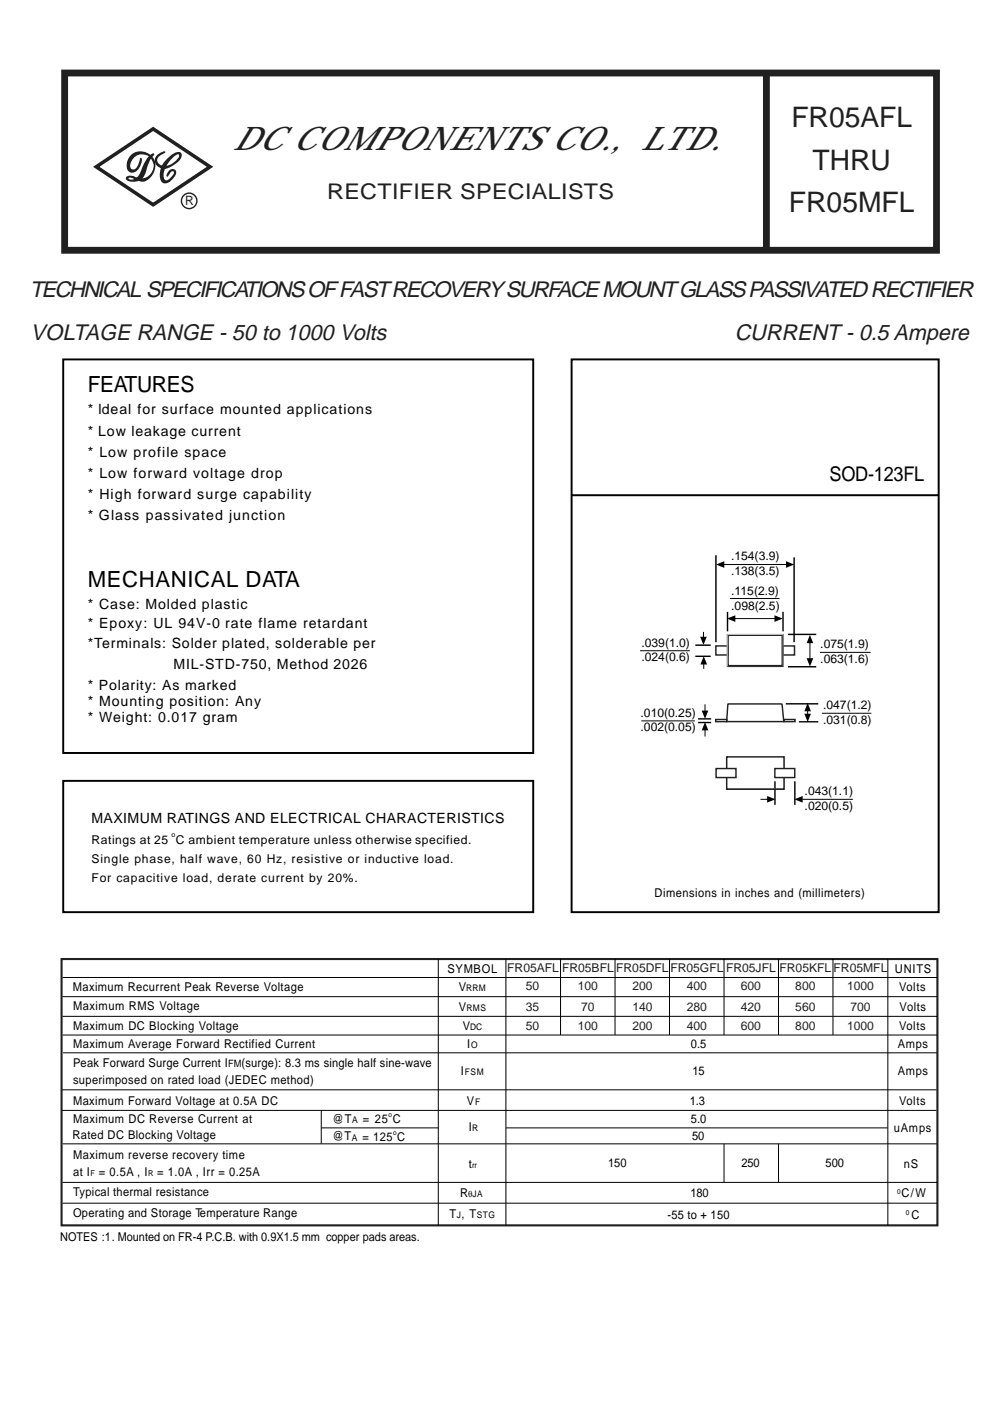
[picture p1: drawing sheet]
<svg xmlns="http://www.w3.org/2000/svg" width="175mm" height="245mm" viewBox="0 0 175 245" stroke-linecap="round" stroke-linejoin="round" font-family="sans-serif">
<defs><g id="words">
<text font-size="5.7" fill="#231f20" x="40.7" y="26.3">DC COMPONENTS CO., LTD.</text>
<g font-size="4.9" fill="#231f20">
<text x="138.3" y="22.3">FR05AFL</text>
<text x="142" y="29.7">THRU</text>
<text x="137.9" y="37.1">FR05MFL</text>
</g>
<g font-size="3.9" fill="#231f20">
<text x="5.2" y="51.9">TECHNICAL SPECIFICATIONS OF FAST RECOVERY SURFACE MOUNT GLASS PASSIVATED RECTIFIER</text>
<text x="5.3" y="59.5">VOLTAGE RANGE - 50 to 1000 Volts</text>
<text x="128.4" y="59.5">CURRENT - 0.5 Ampere</text>
</g>
<g font-size="3.9">
<text x="15.3" y="68.6">FEATURES</text>
<text x="15.3" y="102.6">MECHANICAL DATA</text>
</g>
<text font-size="3.8" fill="#231f20" x="57.2" y="34.7">RECTIFIER SPECIALISTS</text>
<text font-size="3.5" x="145" y="84.1">SOD-123FL</text>
<g font-size="2.5">
<text x="15.3" y="72.4">* ldeal for surface mounted applications</text>
<text x="15.3" y="76.1">* Low leakage current</text>
<text x="15.3" y="79.8">* Low profile space</text>
<text x="15.3" y="83.5">* Low forward voltage drop</text>
<text x="15.3" y="87.2">* High forward surge capability</text>
<text x="15.3" y="90.9">* Glass passivated junction</text>
<text x="15.3" y="106.5">* Case: Molded plastic</text>
<text x="15.3" y="109.8">* Epoxy: UL 94V-0 rate flame retardant</text>
<text x="15.3" y="113.2">*Terminals: Solder plated, solderable per</text>
<text x="30.3" y="116.9">MIL-STD-750, Method 2026</text>
<text x="15.3" y="123.4">* Mounting position: Any</text>
<text x="15.3" y="120.6">* Polarity: As marked</text>
<text x="15.3" y="126.2">* Weight: 0.017 gram</text>
<text x="16" y="143.8">MAXIMUM RATINGS AND ELECTRICAL CHARACTERISTICS</text>
</g>
<text font-size="2.3" fill="#231f20" x="32.4" y="35.9">R</text>
<g font-size="2.1">
<text x="127.8" y="97.9">.154(3.9)</text>
<text x="127.8" y="100.4">.138(3.5)</text>
<text x="127.8" y="104">.115(2.9)</text>
<text x="127.8" y="106.6">.098(2.5)</text>
<text x="112.1" y="113">.039(1.0)</text>
<text x="143.4" y="113.2">.075(1.9)</text>
<text x="112.1" y="115.6">.024(0.6)</text>
<text x="143.4" y="115.8">.063(1.6)</text>
<text x="112" y="125.3">.010(0.25)</text>
<text x="143.9" y="123.9">.047(1.2)</text>
<text x="112" y="127.8">.002(0.05)</text>
<text x="143.9" y="126.4">.031(0.8)</text>
<text x="140.7" y="139">.043(1.1)</text>
<text x="140.7" y="141.5">.020(0.5)</text>
<text x="16" y="147.4">Ratings at 25 C ambient temperature unless otherwise specified.</text>
<text x="16" y="150.8">Single phase, half wave, 60 Hz, resistive or inductive load.</text>
<text x="16" y="154.1">For capacitive load, derate current by 20%.</text>
<text x="114.4" y="156.7">Dimensions in inches and (millimeters)</text>
<text x="12.7" y="173.2">Maximum Recurrent Peak Reverse Voltage</text>
<text x="78.2" y="170">SYMBOL</text>
<text x="80.2" y="173.2">V</text>
<text x="156.4" y="170">UNITS</text>
<text x="157.2" y="173.2">Volts</text>
<text x="12.8" y="176.5">Maximum RMS Voltage</text>
<text x="12.8" y="179.9">Maximum DC Blocking Voltage</text>
<text x="80.2" y="176.7">V</text>
<text x="80.9" y="179.9">V</text>
<text x="157.2" y="179.9">Volts</text>
<text x="157.2" y="176.6">Volts</text>
<text x="12.8" y="183.2">Maximum Average Forward Rectified Current</text>
<text x="81.6" y="183.2">I</text>
<text x="120.8" y="183.2">0.5</text>
<text x="157" y="183.2">Amps</text>
<text x="12.8" y="189.4">superimposed on rated load (JEDEC method)</text>
<text x="12.8" y="186.5">Peak Forward Surge Current I</text>
<text x="42.2" y="186.5">(surge): 8.3 ms single half sine-wave</text>
<text x="80.6" y="187.8">I</text>
<text x="121.1" y="187.8">15</text>
<text x="157" y="187.8">Amps</text>
<text x="12.8" y="196.3">Maximum DC Reverse Current at</text>
<text x="12.8" y="193.1">Maximum Forward Voltage at 0.5A DC</text>
<text x="58.1" y="196.2">@T</text>
<text x="63.4" y="196.2">= 25 C</text>
<text x="81.6" y="193.2">V</text>
<text x="82" y="197.7">I</text>
<text x="120.6" y="193.1">1.3</text>
<text x="120.8" y="196.3">5.0</text>
<text x="156.2" y="197.8">uAmps</text>
<text x="157.2" y="193.1">Volts</text>
<text x="12.7" y="199">Rated DC Blocking Voltage</text>
<text x="12.8" y="202.6">Maximum reverse recovery time</text>
<text x="58.1" y="199.2">@T</text>
<text x="63.4" y="199.3">= 125 C</text>
<text x="106.3" y="203.9">150</text>
<text x="121" y="199.3">50</text>
<text x="129.6" y="203.9">250</text>
<text x="144.3" y="203.9">500</text>
<text x="12.8" y="209">Typical thermal resistance</text>
<text x="12.8" y="205.6">at I</text>
<text x="17.3" y="205.6">= 0.5A , I</text>
<text x="27.5" y="205.6">= 1.0A , Irr = 0.25A</text>
<text x="80.5" y="209.1">R</text>
<text x="82" y="204">t</text>
<text x="120.7" y="209.3">180</text>
<text x="157.6" y="209.3">C/W</text>
<text x="158" y="204.1">nS</text>
<text x="12.8" y="212.7">Operating and Storage Temperature Range</text>
<text x="78.5" y="212.8">T , T</text>
<text x="116.7" y="213">-55 to + 150</text>
<text x="159.3" y="213">C</text>
<text x="10.5" y="216.9">NOTES :1. Mounted on FR-4 P.C.B. with 0.9X1.5 mm copper pads areas.</text>
</g>
<g font-size="2.1" fill="#231f20">
<text x="88.7" y="169.9">FR05AFL</text>
<text x="91.9" y="173">50</text>
<text x="98.2" y="169.9">FR05BFL</text>
<text x="101" y="173">100</text>
<text x="107.7" y="169.9">FR05DFL</text>
<text x="110.5" y="173">200</text>
<text x="117.2" y="169.9">FR05GFL</text>
<text x="120.1" y="173">400</text>
<text x="126.9" y="169.9">FR05JFL</text>
<text x="129.5" y="173">600</text>
<text x="136.3" y="169.9">FR05KFL</text>
<text x="139" y="173">800</text>
<text x="145.7" y="169.9">FR05MFL</text>
<text x="148.1" y="173">1000</text>
<text x="91.9" y="176.6">35</text>
<text x="101.6" y="176.6">70</text>
<text x="110.5" y="176.6">140</text>
<text x="120.1" y="176.6">280</text>
<text x="129.5" y="176.6">420</text>
<text x="139" y="176.6">560</text>
<text x="148.7" y="176.6">700</text>
<text x="91.9" y="180">50</text>
<text x="101" y="180">100</text>
<text x="110.5" y="180">200</text>
<text x="120.1" y="180">400</text>
<text x="129.5" y="180">600</text>
<text x="139" y="180">800</text>
<text x="148.1" y="180">1000</text>
</g>
<text font-size="1.8" x="39.9" y="186.5">FM</text>
<g font-size="1.6">
<text x="81.5" y="173.2">RRM</text>
<text x="81.6" y="176.7">RMS</text>
<text x="82.2" y="179.9">DC</text>
<text x="82.4" y="183.2">O</text>
<text x="81.3" y="187.8">FSM</text>
<text x="61.6" y="196.2">A</text>
<text x="82.5" y="197.7">R</text>
<text x="83.1" y="193.2">F</text>
<text x="61.5" y="199.3">A</text>
<text x="81.8" y="209.1">θJA</text>
<text x="79.9" y="212.8">J</text>
<text x="83.3" y="212.8">STG</text>
</g>
<g font-size="1.4">
<text x="15.8" y="205.6">F</text>
<text x="25.9" y="205.6">R</text>
<text x="82.5" y="204">rr</text>
</g>
<g font-size="1.2">
<text x="30" y="146.3">o</text>
<text x="67.9" y="195.2">o</text>
<text x="68.7" y="198.3">o</text>
<text x="156.8" y="208.6">0</text>
<text x="158.3" y="212.3">0</text>
</g>
</g></defs>
<path d="M11 62.8h82.2v68.8h-82.2zM99.9 62.8h64.2v96.6h-64.2zM99.9 86.5h64.1M11 136.5h82.2v22.9h-82.2z" fill="none" stroke="#000" stroke-width=".34"/>
<path d="M11.3 12.8h152.4v30.9h-152.4zM134 12.7v31.1" fill="none" stroke="#231f20" stroke-width="1.2" stroke-linecap="butt"/>
<path d="M16.8 29.2l10-6.7 9.9 6.7-9.9 6.6z" fill="none" stroke="#231f20" stroke-width=".62" stroke-linecap="butt"/>
<circle cx="33.1" cy="35.1" r="1.35" fill="none" stroke="#231f20" stroke-width=".24"/>
<g fill="#231f20">
<path d="M22.8 27.2a2.58 2.58 0 0 1 3.6-.1 2.58 2.58 0 0 1 .1 3.6 1.95 1.95 0 0 1-2.9 .7l-.8-.3h-.3v.1a1.46 1.46 0 0 0 2-1 5.3 5.3 0 0 1 2.2-3.4h.2l.1 .2a6.9 6.9 0 0 0-1.6 3.4 2.2 2.2 0 0 1-3.3 1l-.1-.3a.98 .98 0 0 1 1.5-.3 2.16 2.16 0 0 0 3-.7 2.16 2.16 0 0 0-.8-3 2.08 2.08 0 0 0-2.9 2.2l.2 .3a1.03 1.03 0 0 0 1.2-1l.2-.8 .1-.2h.2a2.23 2.23 0 0 1-1.6 2.6 1.11 1.11 0 0 1-.9-1.5l.3-1z"/>
<path d="M27.3 27.2a2.44 2.44 0 0 1 1.5-.8l.1 .3-.5 .2a1.02 1.02 0 0 0-.9 1.1 1.02 1.02 0 0 0 .9 1 3 3 0 0 0 2.9-1.7v-.3a1.57 1.57 0 0 0-1.4 .9 3.6 3.6 0 0 0-1.2 3.3l.1 .2a.81 .81 0 0 0 1-.4 .93 .93 0 0 0 .5-1.1 1.05 1.05 0 0 0-.9 .9h-.3a1.02 1.02 0 0 1 .5-1 1.02 1.02 0 0 1 1.1 0 1.66 1.66 0 0 1-.7 1.7 1.08 1.08 0 0 1-1.3 .6 1.08 1.08 0 0 1-.8-1.1 4.4 4.4 0 0 1 3.2-4.4h.4a.71 .71 0 0 1 .1 1.1 4.9 4.9 0 0 1-2.8 1.8 1.47 1.47 0 0 1-1.5-.6 1.47 1.47 0 0 1 0-1.7z"/>
</g>
<g fill="none" stroke="#000" stroke-width=".17">
<path d="M126.5 98.7h11M111.9 113.7h8.7M123 110.4v1M123 116v.9M127.6 104.6h8.7M128.4 108.1h7.1M141.6 112.3v2.8M123.2 123.1v1.2M123.2 127.5v1.2M132.9 139.7h1.6M140.2 139.7h8.9M141.2 124.2v.6"/>
<path d="M143.7 124.6h8.6M10.7 190.4h153M10.7 194h153M10.9 199.9h153M11 184h152.9M56.1 197.1h20.5M56.2 194v5.9M88.4 197.1h66.8"/>
</g>
<path d="M125.1 112.9h2.1v1.6h-2.1zM136.8 112.9h2.1v1.6h-2.1zM125.1 125.7h1.9v.4h-1.9zM127.3 123h9.3l.1 .2 .3 2.9h-10zM137 125.7h2v.4h-2z" fill="none" stroke="#231f20" stroke-width=".25"/>
<path d="M127 116.5h10M127.1 137.9h9.9" fill="none" stroke="#787878" stroke-width=".22"/>
<path d="M127.2 111h9.6v5.4h-9.6z" fill="none" stroke="#231f20" stroke-width=".33"/>
<g fill="none" stroke="#000" stroke-width=".25">
<path d="M125.1 97v15.2M138.8 97.4v14.8M121.5 114.7h2.7M121.5 112.7h2.7M127.2 106.9v3.4M136.9 106.9v3.4M137.7 116.5h5M137.7 110.9h5M122 126.3h2.3M122 125.6h2.3M135.5 136.5v4.1M137.4 123h5.6"/>
<path d="M138.9 136.5v4.1M139.6 126.1h3.4"/>
</g>
<g fill="#000">
<path d="M125.2 98.7l1.4-.6v1.1zM137.4 98.1l1.4 .6-1.4 .5zM122.4 111.3h1.1l-.5 1.4zM123 114.7l.6 1.4h-1.2zM127.1 108.1l1.4-.6v1.2zM135.4 107.5l1.4 .6-1.4 .6zM141 115h1.2l-.6 1.5zM141.6 110.9l.6 1.5h-1.2zM122.7 124.2h1.1l-.6 1.4zM123.2 126.2l.6 1.4h-1.1zM134.1 139.1l1.4 .6-1.4 .6zM138.9 139.7l1.4-.6v1.2z"/>
<path d="M140.6 124.7h1.2l-.6 1.5zM141.2 122.9l.6 1.4h-1.2z"/>
</g>
<path d="M127.1 110.8v5.8" fill="none" stroke="#b9b9b9" stroke-width=".2"/>
<path d="M136.9 110.8v5.8" fill="none" stroke="#787878" stroke-width=".2"/>
<path d="M127 110.9h10" fill="none" stroke="#b9b9b9" stroke-width=".22"/>
<path d="M127 132.3h10.1v5.6h-10.1z" fill="none" stroke="#231f20" stroke-width=".26"/>
<path d="M125.2 134.3h3.5v1.6h-3.5z" fill-rule="evenodd" fill="#fff"/>
<path d="M125.2 134.3h3.5v1.6h-3.5z" fill="none" stroke="#231f20" stroke-width=".25"/>
<path d="M135.4 134.3h3.5v1.6h-3.5z" fill-rule="evenodd" fill="#fff"/>
<path d="M135.4 134.3h3.5v1.6h-3.5z" fill="none" stroke="#231f20" stroke-width=".25"/>
<path d="M10.8 167.6h153.1v46.5h-153.1z" fill="none" stroke="#231f20" stroke-width=".37"/>
<g fill="none" stroke="#000" stroke-width=".17">
<path d="M143.3 114h8.9M112.1 126h9.4M10.9 177.6h153M10.9 174.2h153M10.9 170.8h153M76.6 167.6v46.5M88.4 167.6v46.5M98 167.6v13.3M107.5 167.6v13.3M117 167.6v13.3M126.6 167.6v13.3M136.1 167.6v13.3"/>
<path d="M145.6 167.6v13.3M155.2 167.6v46.5M10.9 180.9h153M126.6 199.9v6.7M136.1 199.9v6.7M10.9 206.6h153M10.9 210.3h153"/>
</g>
<use href="#words"/>
</svg>
